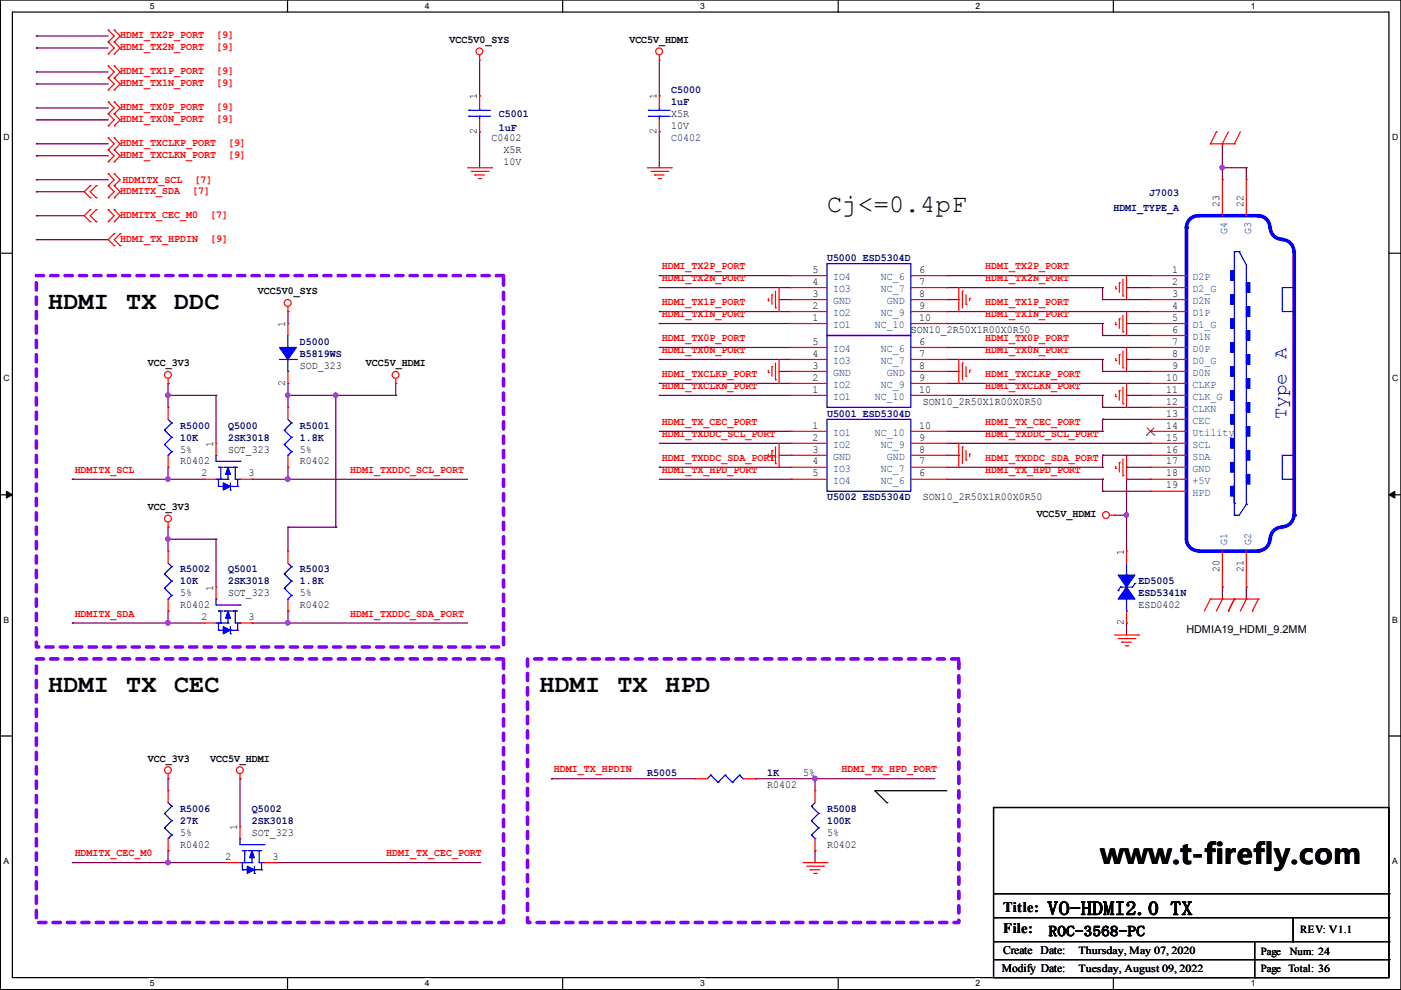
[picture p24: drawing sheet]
<svg xmlns="http://www.w3.org/2000/svg" width="297mm" height="210mm" viewBox="0 0 297 210" stroke-linecap="round" stroke-linejoin="round" font-family="sans-serif">
<defs><g id="words">
<text font-size="6" x="233.3" y="183.2">www.t-firefly.com</text>
<g font-size="5.3">
<text x="175.3" y="45">Cj&lt;=0.4pF</text>
<text x="10.2" y="65.5">HDMI TX</text>
<text x="36.9" y="65.5">DDC</text>
<text x="10.2" y="146.7">HDMI TX</text>
<text x="36.9" y="146.7">CEC</text>
<text x="114.4" y="146.7">HDMI TX</text>
<text x="141" y="146.7">HPD</text>
</g>
<g font-size="4.1" fill="#00f">
<text x="272.8" y="76.1" transform="rotate(-90 272.8 76.1)">A</text>
<text x="272.8" y="88.9" transform="rotate(-90 272.8 88.9)">Type</text>
</g>
<text font-size="4.1" x="222.1" y="194">VO-HDMI2.0 TX</text>
<g font-size="3">
<text x="212.7" y="193.3">Title:</text>
<text x="212.7" y="197.9">File:</text>
<text x="222.3" y="198.5">ROC-3568-PC</text>
</g>
<g font-size="2.5">
<text x="212.7" y="202.4">Create Date:</text>
<text x="212.4" y="206.2">Modify Date:</text>
</g>
<g font-size="2.3" fill="#f00">
<text x="25.5" y="10.6">HDMI_TX2N_PORT</text>
<text x="25.5" y="8.1">HDMI_TX2P_PORT</text>
<text x="45.8" y="10.6">[9]</text>
<text x="45.8" y="8.1">[9]</text>
<text x="25.5" y="15.7">HDMI_TX1P_PORT</text>
<text x="45.8" y="15.7">[9]</text>
<text x="25.5" y="18.2">HDMI_TX1N_PORT</text>
<text x="25.5" y="23.3">HDMI_TX0P_PORT</text>
<text x="45.8" y="18.2">[9]</text>
<text x="45.8" y="23.3">[9]</text>
<text x="25.5" y="25.8">HDMI_TX0N_PORT</text>
<text x="45.8" y="25.8">[9]</text>
<text x="25.5" y="33.5">HDMI_TXCLKN_PORT</text>
<text x="25.5" y="30.9">HDMI_TXCLKP_PORT</text>
<text x="48.3" y="33.5">[9]</text>
<text x="48.3" y="30.9">[9]</text>
<text x="25.5" y="41.1">HDMITX_SDA</text>
<text x="26" y="38.8">HDMITX_SCL</text>
<text x="40.7" y="41.1">[7]</text>
<text x="41.2" y="38.8">[7]</text>
<text x="25.5" y="46.2">HDMITX_CEC_M0</text>
<text x="44.5" y="46.2">[7]</text>
<text x="25.5" y="51.2">HDMI_TX_HPDIN</text>
<text x="44.5" y="51.2">[9]</text>
<text x="140.3" y="57.1">HDMI_TX2P_PORT</text>
<text x="140.3" y="59.6">HDMI_TX2N_PORT</text>
<text x="208.9" y="57.1">HDMI_TX2P_PORT</text>
<text x="208.9" y="59.6">HDMI_TX2N_PORT</text>
<text x="140.3" y="64.7">HDMI_TX1P_PORT</text>
<text x="208.9" y="64.7">HDMI_TX1P_PORT</text>
<text x="140.3" y="67.2">HDMI_TX1N_PORT</text>
<text x="208.9" y="67.2">HDMI_TX1N_PORT</text>
<text x="140.3" y="74.9">HDMI_TX0N_PORT</text>
<text x="140.3" y="72.3">HDMI_TX0P_PORT</text>
<text x="208.9" y="72.3">HDMI_TX0P_PORT</text>
<text x="208.9" y="74.9">HDMI_TX0N_PORT</text>
<text x="140.3" y="79.9">HDMI_TXCLKP_PORT</text>
<text x="140.3" y="82.5">HDMI_TXCLKN_PORT</text>
<text x="208.9" y="79.9">HDMI_TXCLKP_PORT</text>
<text x="208.9" y="82.5">HDMI_TXCLKN_PORT</text>
<text x="140.3" y="92.6">HDMI_TXDDC_SCL_PORT</text>
<text x="140.3" y="90.1">HDMI_TX_CEC_PORT</text>
<text x="208.9" y="92.6">HDMI_TXDDC_SCL_PORT</text>
<text x="208.9" y="90.1">HDMI_TX_CEC_PORT</text>
<text x="15.8" y="100.3">HDMITX_SCL</text>
<text x="74.3" y="100.3">HDMI_TXDDC_SCL_PORT</text>
<text x="140.3" y="97.7">HDMI_TXDDC_SDA_PORT</text>
<text x="140.3" y="100.3">HDMI_TX_HPD_PORT</text>
<text x="208.9" y="100.3">HDMI_TX_HPD_PORT</text>
<text x="208.9" y="97.7">HDMI_TXDDC_SDA_PORT</text>
<text x="15.8" y="130.7">HDMITX_SDA</text>
<text x="74.3" y="130.7">HDMI_TXDDC_SDA_PORT</text>
<text x="117.4" y="163.8">HDMI_TX_HPDIN</text>
<text x="178.4" y="163.8">HDMI_TX_HPD_PORT</text>
<text x="15.8" y="181.5">HDMITX_CEC_M0</text>
<text x="81.9" y="181.5">HDMI_TX_CEC_PORT</text>
</g>
<g font-size="2.3">
<text x="95.3" y="9.1">VCC5V0_SYS</text>
<text x="133.4" y="9.1">VCC5V_HDMI</text>
<text x="101.1" y="21.1" transform="rotate(-90 101.1 21.1)">1</text>
<text x="139.2" y="21.1" transform="rotate(-90 139.2 21.1)">1</text>
<text x="101.1" y="28.5" transform="rotate(-90 101.1 28.5)">2</text>
<text x="104.2" y="29.9">C0402</text>
<text x="139.2" y="28.5" transform="rotate(-90 139.2 28.5)">2</text>
<text x="142.3" y="24.8">X5R</text>
<text x="142.3" y="27.4">10V</text>
<text x="106.8" y="32.4">X5R</text>
<text x="106.8" y="35">10V</text>
<text x="258.6" y="44" transform="rotate(-90 258.6 44)">23</text>
<text x="263.7" y="44" transform="rotate(-90 263.7 44)">22</text>
<text x="172.3" y="57.8">5</text>
<text x="194.9" y="57.8">6</text>
<text x="248.5" y="57.8">1</text>
<text x="54.7" y="62.4">VCC5V0_SYS</text>
<text x="172.3" y="65.5">2</text>
<text x="172.3" y="60.4">4</text>
<text x="172.3" y="62.9">3</text>
<text x="194.9" y="65.5">9</text>
<text x="194.9" y="60.4">7</text>
<text x="194.9" y="62.9">8</text>
<text x="248.5" y="60.4">2</text>
<text x="248.5" y="62.9">3</text>
<text x="248.5" y="65.5">4</text>
<text x="60.5" y="69.4" transform="rotate(-90 60.5 69.4)">1</text>
<text x="172.3" y="68">1</text>
<text x="193.1" y="70.5">SON10_2R50X1R00X0R50</text>
<text x="194.9" y="68">10</text>
<text x="248.5" y="68">5</text>
<text x="248.5" y="70.5">6</text>
<text x="31.3" y="77.7">VCC_3V3</text>
<text x="77.6" y="77.7">VCC5V_HDMI</text>
<text x="172.3" y="75.6">4</text>
<text x="172.3" y="73.1">5</text>
<text x="194.9" y="75.6">7</text>
<text x="194.9" y="73.1">6</text>
<text x="248.5" y="73.1">7</text>
<text x="248.5" y="75.6">8</text>
<text x="60.5" y="81.8" transform="rotate(-90 60.5 81.8)">2</text>
<text x="63.6" y="78.2">SOD_323</text>
<text x="172.3" y="83.2">1</text>
<text x="172.3" y="80.7">2</text>
<text x="172.3" y="78.2">3</text>
<text x="194.9" y="83.2">10</text>
<text x="194.9" y="80.7">9</text>
<text x="194.9" y="78.2">8</text>
<text x="247.2" y="80.7">10</text>
<text x="247.2" y="83.2">11</text>
<text x="248.5" y="78.2">9</text>
<text x="195.7" y="85.8">SON10_2R50X1R00X0R50</text>
<text x="247.2" y="85.8">12</text>
<text x="247.2" y="88.3">13</text>
<text x="38.2" y="95.9">5%</text>
<text x="45.2" y="94.8" transform="rotate(-90 45.2 94.8)">1</text>
<text x="48.3" y="95.9">SOT_323</text>
<text x="63.6" y="95.9">5%</text>
<text x="172.3" y="90.9">1</text>
<text x="172.3" y="93.4">2</text>
<text x="172.3" y="95.9">3</text>
<text x="194.9" y="90.9">10</text>
<text x="194.9" y="93.4">9</text>
<text x="194.9" y="95.9">8</text>
<text x="247.2" y="90.9">14</text>
<text x="247.2" y="93.4">15</text>
<text x="247.2" y="95.9">16</text>
<text x="38.2" y="98.5">R0402</text>
<text x="42.8" y="101">2</text>
<text x="52.7" y="101">3</text>
<text x="63.6" y="98.5">R0402</text>
<text x="172.3" y="98.5">4</text>
<text x="172.3" y="101">5</text>
<text x="194.9" y="98.5">7</text>
<text x="194.9" y="101">6</text>
<text x="247.2" y="98.5">17</text>
<text x="247.2" y="101">18</text>
<text x="195.7" y="106.1">SON10_2R50X1R00X0R50</text>
<text x="247.2" y="103.6">19</text>
<text x="31.3" y="108.1">VCC_3V3</text>
<text x="219.8" y="109.7">VCC5V_HDMI</text>
<text x="238.3" y="117.6" transform="rotate(-90 238.3 117.6)">1</text>
<text x="45.2" y="125.2" transform="rotate(-90 45.2 125.2)">1</text>
<text x="258.6" y="121.2" transform="rotate(-90 258.6 121.2)">20</text>
<text x="263.7" y="121.2" transform="rotate(-90 263.7 121.2)">21</text>
<text x="38.2" y="129">R0402</text>
<text x="38.2" y="126.4">5%</text>
<text x="42.8" y="131.5">2</text>
<text x="48.3" y="126.4">SOT_323</text>
<text x="52.7" y="131.5">3</text>
<text x="63.6" y="129">R0402</text>
<text x="63.6" y="126.4">5%</text>
<text x="241.4" y="129">ESD0402</text>
<text x="238.3" y="132.6" transform="rotate(-90 238.3 132.6)">2</text>
<text x="251.5" y="134.3">HDMIA19_HDMI_9.2MM</text>
<text x="31.3" y="161.5">VCC_3V3</text>
<text x="44.5" y="161.5">VCC5V_HDMI</text>
<text x="162.6" y="167.1">R0402</text>
<text x="170.3" y="164.5">5%</text>
<text x="38.2" y="179.8">R0402</text>
<text x="38.2" y="177.2">5%</text>
<text x="50.3" y="176" transform="rotate(-90 50.3 176)">1</text>
<text x="53.4" y="177.2">SOT_323</text>
<text x="175.3" y="179.8">R0402</text>
<text x="175.3" y="177.2">5%</text>
<text x="47.8" y="182.3">2</text>
<text x="57.7" y="182.3">3</text>
<text x="275.7" y="197.9">REV: V1.1</text>
<text x="228.7" y="202.2">Thursday, May 07, 2020</text>
<text x="267.3" y="202.5">Page</text>
<text x="273.5" y="202.5">Num: 24</text>
<text x="228.7" y="206">Tuesday, August 09, 2022</text>
<text x="267.3" y="206">Page</text>
<text x="273.2" y="206">Total: 36</text>
</g>
<g font-size="2.3" fill="#000080">
<text x="142.3" y="19.7">C5000</text>
<text x="142.3" y="22.3">1uF</text>
<text x="105.7" y="24.8">C5001</text>
<text x="105.7" y="27.9">1uF</text>
<text x="142.3" y="29.9">C0402</text>
<text x="243.7" y="41.6">J7003</text>
<text x="236.1" y="44.6">HDMI_TYPE_A</text>
<text x="175.3" y="55.3">U5000 ESD5304D</text>
<text x="63.6" y="73.1">D5000</text>
<text x="63.6" y="75.6">B5819WS</text>
<text x="175.3" y="88.3">U5001 ESD5304D</text>
<text x="38.2" y="90.9">R5000</text>
<text x="38.2" y="93.4">10K</text>
<text x="48.3" y="90.9">Q5000</text>
<text x="48.3" y="93.4">2SK3018</text>
<text x="63.6" y="90.9">R5001</text>
<text x="63.6" y="93.4">1.8K</text>
<text x="175.3" y="106.1">U5002 ESD5304D</text>
<text x="38.2" y="121.3">R5002</text>
<text x="38.2" y="123.9">10K</text>
<text x="48.3" y="121.3">Q5001</text>
<text x="48.3" y="123.9">2SK3018</text>
<text x="63.6" y="121.3">R5003</text>
<text x="63.6" y="123.9">1.8K</text>
<text x="241.4" y="123.9">ED5005</text>
<text x="241.4" y="126.4">ESD5341N</text>
<text x="137.2" y="164.5">R5005</text>
<text x="162.6" y="164.5">1K</text>
<text x="38.2" y="172.1">R5006</text>
<text x="53.4" y="172.1">Q5002</text>
<text x="175.3" y="172.1">R5008</text>
<text x="38.2" y="174.7">27K</text>
<text x="53.4" y="174.7">2SK3018</text>
<text x="175.3" y="174.7">100K</text>
</g>
<g font-size="2.3" fill="#004080">
<text x="260.2" y="49.5" transform="rotate(-90 260.2 49.5)">G4</text>
<text x="265.3" y="49.5" transform="rotate(-90 265.3 49.5)">G3</text>
<text x="176.6" y="59.5">IO4</text>
<text x="186.8" y="59.5">NC_6</text>
<text x="252.8" y="59.5">D2P</text>
<text x="176.6" y="62">IO3</text>
<text x="176.6" y="64.5">GND</text>
<text x="186.8" y="62">NC_7</text>
<text x="188" y="64.5">GND</text>
<text x="252.8" y="62">D2_G</text>
<text x="252.8" y="64.5">D2N</text>
<text x="176.6" y="69.6">IO1</text>
<text x="176.6" y="67.1">IO2</text>
<text x="185.5" y="69.6">NC_10</text>
<text x="186.8" y="67.1">NC_9</text>
<text x="252.8" y="67.1">D1P</text>
<text x="252.8" y="69.6">D1_G</text>
<text x="176.6" y="77.2">IO3</text>
<text x="176.6" y="74.7">IO4</text>
<text x="186.8" y="77.2">NC_7</text>
<text x="186.8" y="74.7">NC_6</text>
<text x="252.8" y="72.2">D1N</text>
<text x="252.8" y="74.7">D0P</text>
<text x="252.8" y="77.2">D0_G</text>
<text x="176.6" y="82.3">IO2</text>
<text x="176.6" y="79.8">GND</text>
<text x="186.8" y="82.3">NC_9</text>
<text x="188" y="79.8">GND</text>
<text x="252.8" y="79.8">D0N</text>
<text x="252.8" y="82.3">CLKP</text>
<text x="176.6" y="84.9">IO1</text>
<text x="185.5" y="84.9">NC_10</text>
<text x="252.8" y="84.9">CLK_G</text>
<text x="252.8" y="87.4">CLKN</text>
<text x="252.8" y="89.9">CEC</text>
<text x="176.6" y="92.5">IO1</text>
<text x="176.6" y="95">IO2</text>
<text x="185.5" y="92.5">NC_10</text>
<text x="186.8" y="95">NC_9</text>
<text x="252.8" y="92.5">Utility</text>
<text x="252.8" y="95">SCL</text>
<text x="176.6" y="100.1">IO3</text>
<text x="176.6" y="97.6">GND</text>
<text x="186.8" y="100.1">NC_7</text>
<text x="188" y="97.6">GND</text>
<text x="252.8" y="97.6">SDA</text>
<text x="252.8" y="100.1">GND</text>
<text x="176.6" y="102.6">IO4</text>
<text x="186.8" y="102.6">NC_6</text>
<text x="252.8" y="102.6">+5V</text>
<text x="252.8" y="105.2">HPD</text>
<text x="260.2" y="115.6" transform="rotate(-90 260.2 115.6)">G1</text>
<text x="265.3" y="115.6" transform="rotate(-90 265.3 115.6)">G2</text>
</g>
<g font-size="1.8">
<text x="31.7" y="1.9">5</text>
<text x="90.1" y="1.9">4</text>
<text x="148.4" y="1.9">3</text>
<text x="206.8" y="1.9">2</text>
<text x="265.2" y="1.9">1</text>
<text x=".8" y="29.7">D</text>
<text x="295.1" y="29.7">D</text>
<text x=".8" y="80.9">C</text>
<text x="295.1" y="80.9">C</text>
<text x=".8" y="132.1">B</text>
<text x="295.1" y="132.1">B</text>
<text x=".8" y="183.2">A</text>
<text x="295.1" y="183.2">A</text>
<text x="31.7" y="209.1">5</text>
<text x="90.1" y="209.1">4</text>
<text x="148.4" y="209.1">3</text>
<text x="206.8" y="209.1">2</text>
<text x="265.2" y="209.1">1</text>
</g>
</g></defs>
<path d="M.1 0h296.9v209.8h-296.9zM2.6 2.6h291.9v204.7h-291.9z" fill="none" stroke="#000" stroke-width=".25"/>
<g fill="#fff">
<path d="M31.7 .3h1v1.9h-1z"/>
<path d="M31.7 207.5h1v2h-1z"/>
</g>
<path d="M61 0v2.6M61 207.3v2.5" fill="none" stroke="#000" stroke-width=".25"/>
<g fill="#fff">
<path d="M90.1 .3h.9v1.9h-.9z"/>
<path d="M90.1 207.5h.9v2h-.9z"/>
</g>
<path d="M119.3 0v2.6M119.3 207.3v2.5" fill="none" stroke="#000" stroke-width=".25"/>
<g fill="#fff">
<path d="M148.4 .3h1v1.9h-1z"/>
<path d="M148.4 207.5h1v2h-1z"/>
</g>
<path d="M177.7 0v2.6M177.7 207.3v2.5" fill="none" stroke="#000" stroke-width=".25"/>
<g fill="#fff">
<path d="M206.8 .3h1v1.9h-1z"/>
<path d="M206.8 207.5h1v2h-1z"/>
</g>
<path d="M236.1 0v2.6M236.1 207.3v2.5" fill="none" stroke="#000" stroke-width=".25"/>
<g fill="#fff">
<path d="M265.2 .3h.9v1.9h-.9z"/>
<path d="M265.2 207.5h.9v2h-.9z"/>
<path d="M.8 28.1h1.1v2h-1.1z"/>
<path d="M295.1 28.1h1.2v2h-1.2z"/>
<path d="M.8 79.3h1.1v1.9h-1.1z"/>
<path d="M295.1 79.3h1.2v1.9h-1.2z"/>
</g>
<path d="M.1 53.7h2.5M294.5 53.7h2.5" fill="none" stroke="#000" stroke-width=".25"/>
<g fill="#fff">
<path d="M.8 130.5h1.1v1.9h-1.1z"/>
<path d="M295.1 130.5h1.1v1.9h-1.1z"/>
</g>
<path d="M.1 104.9h2.5M294.5 104.9h2.5" fill="none" stroke="#000" stroke-width=".25"/>
<path d="M1.4 104.2l1.2 .7-1.2 .7zM294.5 104.9l1.2-.7v1.4z" fill="#000" stroke="#000" stroke-width=".21"/>
<g fill="#fff">
<path d="M.8 181.6h1v2h-1z"/>
<path d="M295.1 181.6h1.1v2h-1.1z"/>
</g>
<g fill="none" stroke="#000" stroke-width=".25">
<path d="M.1 156.1h2.5M294.5 156.1h2.5M185.5 167.7h.1M185.5 167.7h15.2M185.5 167.7l2.5 2.5M188 170.2h.1M210.7 171.2h83.8v36.1h-83.8zM210.7 189.5h83.8M210.7 194.6h83.8M210.7 199.7h83.8M266 199.7v7.6M274.2 199.7h.1"/>
<path d="M274.2 194.6v5.1M294.5 189.5h.1M294.5 194.6h.1M294.5 199.7h.1M210.7 203.5h83.8M266 207.3h.1M294.5 203.5h.1"/>
</g>
<path d="M7.7 58.4h99.1v78.8h-99.1zM7.7 139.7h99.1v55.9h-99.1zM111.8 139.7h91.5v55.9h-91.5z" fill="none" stroke="#8000ff" stroke-width=".76" stroke-dasharray="1.5 1.5"/>
<g fill="none" stroke="#800040" stroke-width=".25">
<path d="M7.7 10.2h.1M7.7 7.6h.1M7.7 17.8h.1M7.7 15.3h.1M7.7 10.2h15.2M7.7 7.6h15.2M7.7 17.8h15.2M7.7 15.3h15.2M101.7 12.7v7.6M139.8 12.7v7.6M7.7 25.4h.1M7.7 22.9h.1"/>
<path d="M7.7 33h.1M7.7 30.5h.1M7.7 38.1h.1M7.7 25.4h15.2M7.7 22.9h15.2M7.7 33h15.2M7.7 30.5h15.2M7.7 38.1h15.2M101.7 20.3h.1M101.7 28h.1M101.7 28v7.6M139.8 20.3h.1"/>
<path d="M139.8 28h.1M139.8 28v7.6M259.2 35.6h.1M259.2 38.1h.1M259.2 30.5v7.6M259.2 35.6h5M264.2 35.6h.1M264.2 35.6v2.5M7.7 45.7h.1M7.7 40.7h.1M7.7 50.8h.1M7.7 45.7h10.2"/>
<path d="M7.7 40.7h10.2M7.7 50.8h15.2M139.8 58.4h.1M139.8 58.4h27.9M200.7 58.4h.1M200.7 58.4h43.2M61 66.1h.1M61 66.1v2.5M139.8 76.2h.1M139.8 73.7h.1M139.8 61h.1M139.8 66.1h.1"/>
<path d="M139.8 68.6h.1M139.8 76.2h27.9M139.8 73.7h27.9M139.8 61h27.9M139.8 66.1h27.9M139.8 68.6h27.9M165.2 63.5h2.5M165.2 78.8h2.5M167.7 63.5h.1M167.7 78.8h.1M200.7 66.1h.1M200.7 73.7h.1"/>
<path d="M200.7 61h.1M200.7 68.6h.1M200.7 76.2h.1M200.7 63.5h2.6M200.7 76.2h33.1M200.7 73.7h43.2M200.7 61h33.1M200.7 66.1h43.2M200.7 68.6h33.1M200.7 78.8h2.6M203.3 63.5h.1M203.3 78.8h.1"/>
<path d="M233.8 61h.1M233.8 63.5h.1M233.8 68.6h.1M233.8 71.1h.1M233.8 76.2h.1M233.8 78.8h.1M233.8 63.5h10.1M233.8 61v2.5M233.8 68.6v2.5M233.8 76.2v2.6M233.8 71.1h10.1M233.8 78.8h10.1"/>
<path d="M238.8 61h.1M238.8 68.6h.1M238.8 76.2h.1M238.8 76.2h5.1M238.8 61h5.1M238.8 68.6h5.1M35.6 83.8h.1M35.6 99.1h.1M35.6 81.3h.1M35.6 83.8h10.2M35.6 81.3v5.1M35.6 99.1v2.5"/>
<path d="M45.8 83.8h.1M45.8 83.8v10.2M61 99.1h.1M61 81.3h.1M61 83.8h.1M61 83.8h22.9M61 81.3v5.1M61 99.1v2.5M71.2 83.8h.1M71.2 83.8v28M83.9 83.8h.1M83.9 81.3h.1"/>
<path d="M83.9 81.3v2.5M139.8 81.3h.1M139.8 83.8h.1M139.8 99.1h.1M139.8 81.3h27.9M139.8 83.8h27.9M139.8 99.1h27.9M139.8 94h27.9M139.8 91.5h27.9M165.2 96.5h2.5M167.7 94h.1M167.7 91.5h.1"/>
<path d="M167.7 96.5h.1M200.7 81.3h.1M200.7 83.8h.1M200.7 81.3h43.2M200.7 83.8h33.1M200.7 99.1h33.1M200.7 94h43.2M200.7 91.5h33.1M200.7 96.5h2.6M203.3 96.5h.1M233.8 88.9h.1M233.8 83.8h.1"/>
<path d="M233.8 86.4h.1M233.8 91.5h.1M233.8 99.1h.1M233.8 96.5h.1M233.8 88.9h10.1M233.8 83.8v2.6M233.8 88.9v2.6M233.8 96.5v2.6M233.8 86.4h10.1M233.8 96.5h10.1M238.8 83.8h.1M238.8 99.1h.1"/>
<path d="M238.8 83.8h5.1M238.8 99.1h5.1M243.9 94h.1M15.3 101.6h.1M15.3 101.6h28M35.6 101.6h.1M35.6 114.3h.1M35.6 111.8h.1M35.6 111.8v5.1M35.6 114.3h10.2M45.8 114.3h.1M45.8 114.3v10.2"/>
<path d="M53.4 101.6h.1M53.4 101.6h45.7M61 101.6h.1M61 111.8h.1M61 111.8v5.1M61 111.8h10.2M71.2 111.8h.1M139.8 101.6h27.9M167.7 101.6h.1M200.7 101.6h33.1M233.8 101.6h.1M233.8 104.2h.1"/>
<path d="M233.8 101.6v2.6M233.8 104.2h10.1M236.3 109.2h.1M236.3 109.2h2.5M238.8 109.2h.1M238.8 101.6h.1M238.8 101.6h5.1M238.8 101.6v15.3M243.9 101.6h.1M15.3 132.1h.1M15.3 132.1h28M35.6 129.6h.1"/>
<path d="M35.6 132.1h.1M35.6 129.6v2.5M53.4 132.1h.1M53.4 132.1h45.7M61 132.1h.1M61 129.6h.1M61 129.6v2.5M238.8 132.1h.1M238.8 132.1v2.5M259.2 124.5h.1M259.2 124.5v2.5M264.2 124.5h.1"/>
<path d="M264.2 124.5v2.5M35.6 165.1h.1M35.6 165.1v2.6M50.9 165.1h.1M50.9 165.1v10.2M116.9 165.1h.1M116.9 165.1h30.5M160.1 165.1h.1M160.1 165.1h38.1M172.8 165.1h.1M172.8 165.1v2.6M15.3 182.9h.1"/>
<path d="M15.3 182.9h33M35.6 180.4h.1M35.6 182.9h.1M35.6 180.4v2.5M58.5 182.9h43.2M101.7 182.9h.1M172.8 180.4h.1M172.8 180.4v2.5"/>
</g>
<g fill="#f0f" stroke="#f0f" stroke-width=".25">
<circle cx="61" cy="101.6" r=".47"/>
<circle cx="35.6" cy="83.8" r=".47"/>
<circle cx="35.6" cy="101.6" r=".47"/>
<circle cx="71.2" cy="83.8" r=".47"/>
<circle cx="61" cy="83.8" r=".47"/>
<circle cx="61" cy="132.1" r=".47"/>
<circle cx="35.6" cy="114.3" r=".47"/>
<circle cx="35.6" cy="132.1" r=".47"/>
<circle cx="172.8" cy="165.1" r=".47"/>
<circle cx="35.6" cy="182.9" r=".47"/>
<circle cx="238.8" cy="109.2" r=".47"/>
<circle cx="259.1" cy="35.5" r=".47"/>
</g>
<g fill="none" stroke="#f00" stroke-width=".25">
<path d="M22.9 11.4h.1M22.9 8.9h.1M22.9 6.4h.1M22.9 19.1h.1M22.9 16.5h.1M22.9 14h.1M22.9 8.9l1.3 1.3-1.3 1.2M22.9 6.4l1.3 1.2-1.3 1.3M22.9 16.5l1.3 1.3-1.3 1.3M22.9 14l1.3 1.3-1.3 1.2M24.2 11.4h.1M24.2 8.9h.1"/>
<path d="M24.2 6.4h.1M24.2 19.1h.1M24.2 16.5h.1M24.2 14h.1M24.2 8.9l1.3 1.3-1.3 1.2M24.2 6.4l1.3 1.2-1.3 1.3M24.2 16.5l1.3 1.3-1.3 1.3M24.2 14l1.3 1.3-1.3 1.2M101.7 12.7h.1M101.7 11.7v1M139.8 12.7h.1M139.8 11.7v1"/>
<path d="M19.1 39.4h.1M19.1 39.4l-1.2 1.3 1.2 1.2M20.4 39.4h.1M20.4 39.4l-1.3 1.3 1.3 1.2M22.9 26.7h.1M22.9 24.1h.1M22.9 21.6h.1M22.9 34.3h.1M22.9 31.8h.1M22.9 29.2h.1M22.9 39.4h.1M22.9 36.8h.1"/>
<path d="M22.9 24.1l1.3 1.3-1.3 1.3M22.9 21.6l1.3 1.3-1.3 1.2M22.9 31.8l1.3 1.2-1.3 1.3M22.9 29.2l1.3 1.3-1.3 1.3M22.9 36.8l1.3 1.3-1.3 1.3M22.9 39.4l1.3 1.3-1.3 1.2M24.2 26.7h.1M24.2 24.1h.1M24.2 21.6h.1M24.2 34.3h.1M24.2 31.8h.1M24.2 29.2h.1"/>
<path d="M24.2 39.4h.1M24.2 36.8h.1M24.2 24.1l1.3 1.3-1.3 1.3M24.2 21.6l1.3 1.3-1.3 1.2M24.2 31.8l1.3 1.2-1.3 1.3M24.2 29.2l1.3 1.3-1.3 1.3M24.2 36.8l1.3 1.3-1.3 1.3M24.2 39.4l1.3 1.3-1.3 1.2M99.1 35.6h5.1M99.9 36.3h3.6M100.7 37.1h.1M100.7 37.1h2"/>
<path d="M101.4 37.9h.5M101.9 37.9h.1M103.5 36.3h.1M104.2 35.6h.1M137.2 35.6h5.1M138 36.3h3.6M138.8 37.1h.1M138.8 37.1h2M139.5 37.9h.5M139.8 20.3h.1M139.8 28h.1M139.8 20.3v2.6"/>
<path d="M139.8 25.4v2.6M140 37.9h.1M141.6 36.3h.1M142.3 35.6h.1M256.6 30.5h.1M256.6 30.5h5.1M257.9 28h.1M257.9 28l-1.3 2.5M259.2 30.5h.1M260.4 28l-1.2 2.5M261.7 30.5h.1M263 28l-1.3 2.5"/>
<path d="M19.1 44.5h.1M19.1 47h.1M19.1 41.9h.1M19.1 44.5l-1.2 1.2 1.2 1.3M20.4 47h.1M20.4 44.5h.1M20.4 41.9h.1M20.4 44.5l-1.3 1.2 1.3 1.3M22.9 47h.1M22.9 44.5h.1M22.9 41.9h.1M22.9 44.5l1.3 1.2-1.3 1.3"/>
<path d="M24.2 49.5h.1M24.2 52.1h.1M24.2 47h.1M24.2 44.5h.1M24.2 41.9h.1M24.2 49.5l-1.3 1.3 1.3 1.3M24.2 44.5l1.3 1.2-1.3 1.3M25.5 52.1h.1M25.5 49.5h.1M25.5 49.5l-1.3 1.3 1.3 1.3M167.7 58.4h.1M167.7 58.4h7.6"/>
<path d="M193.1 58.4h7.6M200.7 58.4h.1M237.3 60h.1M237.3 60v2M238.1 59.2v3.6M238.8 58.4v5.1M61 66.1h.1M61 68.6h.1M61 65v1.1M61 68.6v2.5M61 78.8v2.5M162.9 63.8h.1"/>
<path d="M162.9 79h.1M162.9 63.3v.5M162.9 78.5v.5M163.7 62.5h.1M163.7 77.7h.1M163.7 62.5v2M163.7 77.7v2.1M164.4 65.3h.1M164.4 61.7v3.6M164.4 77v3.5M165.2 66.1h.1M165.2 61v5.1"/>
<path d="M165.2 76.2v5.1M167.7 68.6h.1M167.7 66.1h.1M167.7 61h.1M167.7 63.5h.1M167.7 68.6h7.6M167.7 66.1h7.6M167.7 61h7.6M167.7 63.5h7.6M193.1 68.6h7.6M193.1 66.1h7.6M193.1 61h7.6"/>
<path d="M193.1 63.5h7.6M200.7 68.6h.1M200.7 66.1h.1M200.7 61h.1M200.7 63.5h.1M203.3 61h.1M203.3 76.2h.1M203.3 61v5.1M203.3 76.2v5.1M204 61.7h.1M204 77h.1M204 61.7v3.6"/>
<path d="M204 77v3.5M204.8 64.5h.1M204.8 79.8h.1M204.8 62.5v2M204.8 77.7v2.1M205.6 63.3h.1M205.6 78.5h.1M205.6 63.3v.5M205.6 78.5v.5M236.6 61.2h.1M236.6 68.8h.1M236.6 76.5h.1"/>
<path d="M236.6 60.7v.5M236.6 68.3v.5M236.6 76v.5M237.3 67.6h.1M237.3 75.2h.1M237.3 67.6v2M237.3 75.2v2M238.1 62.8h.1M238.1 70.4h.1M238.1 78h.1M238.1 66.8v3.6M238.1 74.4v3.6"/>
<path d="M238.8 63.5h.1M238.8 71.1h.1M238.8 78.8h.1M238.8 66.1v5M238.8 73.7v5.1M35.6 81.3h.1M35.6 80.3v1M61 86.4h.1M61 99.1h.1M61 81.3h.1M61 86.4v2.5M61 96.5v2.6"/>
<path d="M83.9 81.3h.1M83.9 80.3v1M162.9 96.8h.1M162.9 96.3v.5M163.7 95.5h.1M163.7 95.5v2.1M164.4 80.5h.1M164.4 98.3h.1M164.4 94.8v3.5M165.2 81.3h.1M165.2 99.1h.1M165.2 94v5.1"/>
<path d="M203.3 94h.1M203.3 94v5.1M204 94.8h.1M204 94.8v3.5M204.8 97.6h.1M204.8 95.5v2.1M205.6 96.3h.1M205.6 96.3v.5M236.6 84.1h.1M236.6 99.3h.1M236.6 83.6v.5M236.6 98.8v.5"/>
<path d="M237.3 82.8h.1M237.3 98.1h.1M237.3 82.8v2.1M237.3 98.1v2M238.1 85.6h.1M238.1 82.1v3.5M238.1 97.3v3.6M238.8 86.4h.1M238.8 81.3v5.1M238.8 96.5v5.1M35.6 111.8h.1M35.6 116.9h.1"/>
<path d="M35.6 110.8v1M35.6 116.9v2.5M235.3 109.2h1M236.3 109.2h.1M238.1 100.9h.1M238.8 101.6h.1M35.6 129.6h.1M35.6 127v2.6M236.3 134.6h5.1M237.1 135.4h3.5M237.8 136.2h.1M237.8 136.2h2.1"/>
<path d="M238.6 136.9h.5M239.1 136.9h.1M240.6 135.4h.1M241.4 134.6h.1M256.6 127h.1M256.6 127l-1.2 2.6M256.6 127h10.2M259.2 127h.1M259.2 127l-1.3 2.6M260.4 129.6h.1M261.7 127h.1M261.7 127l-1.3 2.6"/>
<path d="M264.2 127h.1M264.2 127l-1.2 2.6M265.5 129.6h.1M266.8 127h.1M266.8 127l-1.3 2.6M35.6 165.1h.1M35.6 164.1v1M50.9 165.1h.1M50.9 164.1v1M170.3 182.9h5M171 183.7h3.6M171.8 184.4h.1"/>
<path d="M171.8 184.4h2M172.6 185.2h.5M173.1 185.2h.1M174.6 183.7h.1M175.3 182.9h.1"/>
<circle cx="101.6" cy="10.9" r=".72"/>
<circle cx="139.7" cy="10.9" r=".72"/>
<circle cx="35.6" cy="79.5" r=".72"/>
<circle cx="61" cy="64.2" r=".72"/>
<circle cx="83.9" cy="79.5" r=".72"/>
<circle cx="35.6" cy="110" r=".72"/>
<circle cx="234.5" cy="109.2" r=".72"/>
<circle cx="35.6" cy="163.3" r=".72"/>
<circle cx="50.8" cy="163.3" r=".72"/>
</g>
<g fill="none" stroke="#00f" stroke-width=".25">
<path d="M137.5 24.7h.1M137.5 23.4h.1M137.5 24.7h4.6M137.5 23.4h4.6M139.8 23.4h.1M139.8 24.7h.1M139.8 22.9v.5M139.8 24.7v.7M175.3 55.9h17.8v15.2h-17.8zM59.3 76.2h3.5M61 73.7h.1M61 78.8h.1"/>
<path d="M61 71.1v2.6M61 76.2v2.6M62.8 76.2h.1M60.3 91.2h.1M60.3 94.2h.1M60.3 91.2l1.5 1.5M60.3 94.2l1.5 1.6M61 96.5h.1M61 88.9l.8 .8M61.8 89.7h.1M61.8 92.7h.1M61.8 95.8h.1"/>
<path d="M61.8 89.7l-1.5 1.5M61.8 92.7l-1.5 1.5M61.8 95.8l-.8 .7M35.6 119.4l.8 .8M34.9 121.7h.1M34.9 124.7h.1M34.9 121.7l1.5 1.5M34.9 124.7l1.5 1.6M35.6 127h.1M36.4 120.2h.1M36.4 123.2h.1M36.4 126.3h.1"/>
<path d="M36.4 120.2l-1.5 1.5M36.4 123.2l-1.5 1.5M36.4 126.3l-.8 .7"/>
</g>
<path d="M59.3 73.7h3.5l-1.8 2.5z" fill-rule="evenodd" fill="#00f" stroke="#00f" stroke-width=".25"/>
<path d="M251.5 48.3v66" fill="none" stroke="#00f" stroke-width=".76"/>
<circle cx="251.5" cy="48.3" r=".38" fill="#00f"/>
<path d="M254.1 45.7h12.7" fill="none" stroke="#00f" stroke-width=".76"/>
<circle cx="266.8" cy="45.7" r=".38" fill="#00f"/>
<path d="M266.8 45.7a2.5 2.5 0 0 1 2.4 2.6M269.3 48.3a2.5 2.5 0 0 0 2.6 2.4M271.9 50.8a2.5 2.5 0 0 1 2.4 2.6M254.1 116.9h12.7M269.2 114.3a2.5 2.5 0 0 1-2.4 2.5" fill="none" stroke="#00f" stroke-width=".76"/>
<circle cx="266.8" cy="116.9" r=".38" fill="#00f"/>
<path d="M274.4 53.4v55.8M271.9 111.8a2.5 2.5 0 0 0-2.6 2.5M274.3 109.2a2.5 2.5 0 0 1-2.4 2.5" fill="none" stroke="#00f" stroke-width=".76"/>
<circle cx="274.4" cy="109.2" r=".38" fill="#00f"/>
<g fill="none" stroke="#00f" stroke-width=".25">
<path d="M99.4 24.7h.1M99.4 23.4h.1M99.4 24.7h4.6M99.4 23.4h4.6M101.7 23.4h.1M101.7 24.7h.1M101.7 22.9v.5M101.7 24.7v.7M261.7 53.4h.1M261.7 53.4v55.8M261.7 53.4h1M262.7 53.4h.1"/>
<path d="M262.7 53.4l1.5 2.7v50.8M175.3 71.1h17.8v15.3h-17.8zM271.9 61h2.5v5.1h-2.5zM34.9 91.2h.1M34.9 94.2h.1M34.9 91.2l1.5 1.5M34.9 94.2l1.5 1.6M35.6 96.5h.1M35.6 88.9l.8 .8M36.4 89.7h.1M36.4 92.7h.1M36.4 95.8h.1"/>
<path d="M36.4 89.7l-1.5 1.5M36.4 92.7l-1.5 1.5M36.4 95.8l-.8 .7M45.8 96.5h.1M45.8 96.5v1.3h5.1M46.3 99.1h.1M46.3 99.1h1M46.8 99.1v2.5M47.6 99.1h.1M47.6 99.1h1.5M48.3 99.1v2.5M49.4 99.1h.1"/>
<path d="M49.4 99.1h1M49.9 99.1h.1M49.9 99.1v2.5h1M50.9 97.8h.1M175.3 88.9h17.8v15.3h-17.8zM271.9 96.5h2.5v5.1h-2.5zM45.8 101.6h.1M45.8 101.6h2.5M46.3 103.1h.1M46.3 101.6h.1M46.3 103.1h1M46.3 101.6v1.5"/>
<path d="M46.8 101.6h.1M48.3 101.6h.1M48.9 103.1h.1M48.9 103.9h.1M48.9 103.1h1.5M48.9 102.4v1.5M50.4 103.1h.1M50.4 101.6v1.5M50.9 101.6h.1M61 119.4l.8 .8M238.8 119.4v2.5M261.7 106.7h.1"/>
<path d="M261.7 109.2h.1M264.2 106.9h.1M264.2 106.9l-1.5 2.3h-1M45.8 132.1h.1M45.8 127h.1M45.8 127v1.3h5.1M45.8 132.1h2.5M46.3 129.6h.1M46.3 133.6h.1M46.3 132.1h.1M46.3 132.1v1.5M46.3 129.6h1"/>
<path d="M46.3 133.6h1M46.8 132.1h.1M46.8 129.6v2.5M47.6 129.6h.1M47.6 129.6h1.5M48.3 132.1h.1M48.3 129.6v2.5M48.9 133.6h.1M48.9 134.4h.1M48.9 132.9v1.5M48.9 133.6h1.5M49.4 129.6h.1"/>
<path d="M49.4 129.6h1M49.9 129.6h.1M49.9 129.6v2.5h1M50.4 133.6h.1M50.4 132.1v1.5M50.9 128.3h.1M50.9 132.1h.1M60.3 121.7h.1M60.3 124.7h.1M60.3 121.7l1.5 1.5M60.3 124.7l1.5 1.6M61 127h.1"/>
<path d="M61.8 120.2h.1M61.8 123.2h.1M61.8 126.3h.1M61.8 120.2l-1.5 1.5M61.8 123.2l-1.5 1.5M61.8 126.3l-.8 .7M237.1 125.2h.1M237.6 124.5h.1M237.6 124.5l-.5 .7M238.8 121.9h.1M238.8 129.6h.1M238.8 127v2.6"/>
<path d="M240.6 123.7h.1M240.6 123.7l-.5 .8h-2.5M34.9 172.5h.1M34.9 175.5h.1M34.9 172.5l1.5 1.5M34.9 175.5l1.5 1.6M35.6 177.8h.1M35.6 170.2l.8 .8M36.4 171h.1M36.4 174h.1M36.4 177.1h.1M36.4 171l-1.5 1.5"/>
<path d="M36.4 174l-1.5 1.5M36.4 177.1l-.8 .7M50.9 177.8h.1M50.9 177.8v1.3h5.1M56 179.1h.1M150.7 164.4h.1M150.7 164.4l-.8 .7M150.7 164.4l1.5 1.5M152.2 165.9h.1M153.8 164.4h.1M153.8 164.4l-1.6 1.5M153.8 164.4l1.5 1.5"/>
<path d="M155.3 165.9h.1M156.8 164.4h.1M156.8 164.4l-1.5 1.5M156.8 164.4l.8 .7M157.6 165.1h.1M172 171h.1M172 174h.1M172 177.1h.1M172 171l1.6 1.5M172 174l1.6 1.5M172 177.1l.8 .7M172.8 177.8h.1"/>
<path d="M172.8 170.2l-.8 .8M173.6 172.5h.1M173.6 175.5h.1M173.6 172.5l-1.6 1.5M173.6 175.5l-1.6 1.6M50.9 182.9h.1M50.9 182.9h2.5M51.4 180.4h.1M51.4 184.4h.1M51.4 182.9h.1M51.4 180.4h1M51.4 184.4h1"/>
<path d="M51.4 182.9v1.5M51.9 182.9h.1M51.9 180.4v2.5M52.7 180.4h.1M52.7 180.4h1.5M53.4 182.9h.1M53.4 180.4v2.5M53.9 184.4h.1M53.9 185.2h.1M53.9 184.4h1.6M53.9 183.7v1.5M54.4 180.4h.1"/>
<path d="M54.4 180.4h1.1M54.9 180.4h.1M54.9 180.4v2.5h1.1M55.5 184.4h.1M55.5 182.9v1.5M56 182.9h.1"/>
</g>
<g fill="#00f" stroke="#00f" stroke-width=".25">
<path d="M48.3 99.1l.6 1.5h-1.1z"/>
<path d="M47.3 102.4l1.6 .7-1.6 .8z"/>
<path d="M48.3 129.6l.6 1.5h-1.1z"/>
<path d="M47.3 132.9l1.6 .7-1.6 .8z"/>
<path d="M53.4 180.4l.5 1.5h-1z"/>
<path d="M52.4 183.7l1.5 .7-1.5 .8z"/>
<path d="M260.9 103.1h.8v2.1h-.8z" fill-rule="evenodd"/>
<path d="M264.2 100.6h.8v2h-.8z" fill-rule="evenodd"/>
<path d="M260.9 98.1h.8v2h-.8z" fill-rule="evenodd"/>
<path d="M264.2 95.5h.8v2.1h-.8z" fill-rule="evenodd"/>
<path d="M260.9 93h.8v2h-.8z" fill-rule="evenodd"/>
<path d="M264.2 90.4h.8v2.1h-.8z" fill-rule="evenodd"/>
<path d="M260.9 87.9h.8v2h-.8z" fill-rule="evenodd"/>
<path d="M264.2 85.4h.8v2h-.8z" fill-rule="evenodd"/>
<path d="M260.9 82.8h.8v2.1h-.8z" fill-rule="evenodd"/>
<path d="M264.2 80.3h.8v2h-.8z" fill-rule="evenodd"/>
<path d="M260.9 77.7h.8v2.1h-.8z" fill-rule="evenodd"/>
<path d="M264.2 75.2h.8v2h-.8z" fill-rule="evenodd"/>
<path d="M260.9 72.7h.8v2h-.8z" fill-rule="evenodd"/>
<path d="M264.2 70.1h.8v2.1h-.8z" fill-rule="evenodd"/>
<path d="M260.9 67.6h.8v2h-.8z" fill-rule="evenodd"/>
<path d="M264.2 65h.8v2.1h-.8z" fill-rule="evenodd"/>
<path d="M260.9 62.5h.8v2h-.8z" fill-rule="evenodd"/>
<path d="M264.2 60h.8v2h-.8z" fill-rule="evenodd"/>
<path d="M260.9 57.4h.8v2.1h-.8z" fill-rule="evenodd"/>
<path d="M237.1 121.9h3.5l-1.8 2.6z" fill-rule="evenodd"/>
<path d="M238.8 124.5l1.8 2.5h-3.5z" fill-rule="evenodd"/>
</g>
<path d="M254.1 45.7a2.5 2.5 0 0 0-2.6 2.6M251.5 114.3a2.5 2.5 0 0 0 2.6 2.5" fill="none" stroke="#00f" stroke-width=".76"/>
<g fill="none" stroke="#f00" stroke-width=".25">
<path d="M101.7 20.3h.1M101.7 28h.1M101.7 20.3v2.6M101.7 25.4v2.6M259.2 38.1h.1M259.2 38.1v7.6M264.2 38.1h.1M264.2 38.1v7.6M243.9 58.4h.1M243.9 58.4h7.6M167.7 76.2h.1M167.7 73.7h.1"/>
<path d="M167.7 78.8h.1M167.7 73.7h7.6M167.7 76.2h7.6M167.7 78.8h7.6M193.1 73.7h7.6M193.1 76.2h7.6M193.1 78.8h7.6M200.7 76.2h.1M200.7 73.7h.1M200.7 78.8h.1M243.9 61h.1M243.9 63.5h.1"/>
<path d="M243.9 66.1h.1M243.9 68.6h.1M243.9 71.1h.1M243.9 73.7h.1M243.9 76.2h.1M243.9 78.8h.1M243.9 61h7.6M243.9 63.5h7.6M243.9 66.1h7.6M243.9 68.6h7.6M243.9 71.1h7.6M243.9 73.7h7.6"/>
<path d="M243.9 76.2h7.6M243.9 78.8h7.6M35.6 86.4h.1M35.6 99.1h.1M35.6 86.4v2.5M35.6 96.5v2.6M45.8 94h.1M45.8 94v2.5M167.7 91.5h.1M167.7 94h.1M167.7 99.1h.1M167.7 96.5h.1"/>
<path d="M167.7 83.8h.1M167.7 81.3h.1M167.7 81.3h7.6M167.7 83.8h7.6M167.7 91.5h7.6M167.7 94h7.6M167.7 96.5h7.6M167.7 99.1h7.6M193.1 81.3h7.6M193.1 83.8h7.6M193.1 91.5h7.6M193.1 94h7.6"/>
<path d="M193.1 96.5h7.6M193.1 99.1h7.6M200.7 91.5h.1M200.7 94h.1M200.7 99.1h.1M200.7 96.5h.1M200.7 83.8h.1M200.7 81.3h.1M243.9 81.3h.1M243.9 83.8h.1M243.9 86.4h.1M243.9 88.9h.1"/>
<path d="M243.9 91.5h.1M243.9 94h.1M243.9 96.5h.1M243.9 99.1h.1M243.9 81.3h7.6M243.9 83.8h7.6M243.9 86.4h7.6M243.9 88.9h7.6M243.9 91.5h7.6M243.9 94h7.6M243.9 96.5h7.6M243.9 99.1h7.6"/>
<path d="M43.3 101.6h.1M43.3 101.6h2.5M50.9 101.6h2.5M53.4 101.6h.1M61 116.9h.1M61 116.9v2.5M167.7 101.6h.1M167.7 101.6h7.6M193.1 101.6h7.6M200.7 101.6h.1M238.8 116.9h.1M238.8 116.9v2.5"/>
<path d="M243.9 101.6h.1M243.9 104.2h.1M243.9 101.6h7.6M243.9 104.2h7.6M259.2 116.9v7.6M264.2 116.9v7.6M43.3 132.1h.1M43.3 132.1h2.5M45.8 124.5h.1M45.8 124.5v2.5M50.9 132.1h2.5M53.4 132.1h.1"/>
<path d="M61 129.6h.1M61 127v2.6M238.8 132.1h.1M238.8 129.6v2.5M259.2 124.5h.1M264.2 124.5h.1M35.6 167.7h.1M35.6 167.7v2.5M35.6 177.8v2.6M50.9 175.3h.1M50.9 175.3v2.5M147.4 165.1h.1"/>
<path d="M147.4 165.1h2.5M157.6 165.1h2.5M160.1 165.1h.1M172.8 167.7h.1M172.8 167.7v2.5M172.8 177.8v2.6M35.6 180.4h.1M48.3 182.9h.1M48.3 182.9h2.6M56 182.9h2.5M58.5 182.9h.1M172.8 180.4h.1"/>
</g>
<path d="M243.1 92.3h.1M243.2 90.7l1.6 1.6M244.7 90.7l-1.6 1.6M244.8 92.3h.1" fill="none" stroke="#804000" stroke-width=".21"/>
<g fill="#f0f" stroke="#f0f" stroke-width=".25">
<circle cx="61" cy="101.6" r=".47"/>
<circle cx="35.6" cy="83.8" r=".47"/>
<circle cx="35.6" cy="101.6" r=".47"/>
<circle cx="71.2" cy="83.8" r=".47"/>
<circle cx="61" cy="83.8" r=".47"/>
<circle cx="61" cy="132.1" r=".47"/>
<circle cx="35.6" cy="114.3" r=".47"/>
<circle cx="35.6" cy="132.1" r=".47"/>
<circle cx="172.8" cy="165.1" r=".47"/>
<circle cx="35.6" cy="182.9" r=".47"/>
<circle cx="238.8" cy="109.2" r=".47"/>
<circle cx="259.1" cy="35.5" r=".47"/>
</g>
<use href="#words"/>
</svg>
